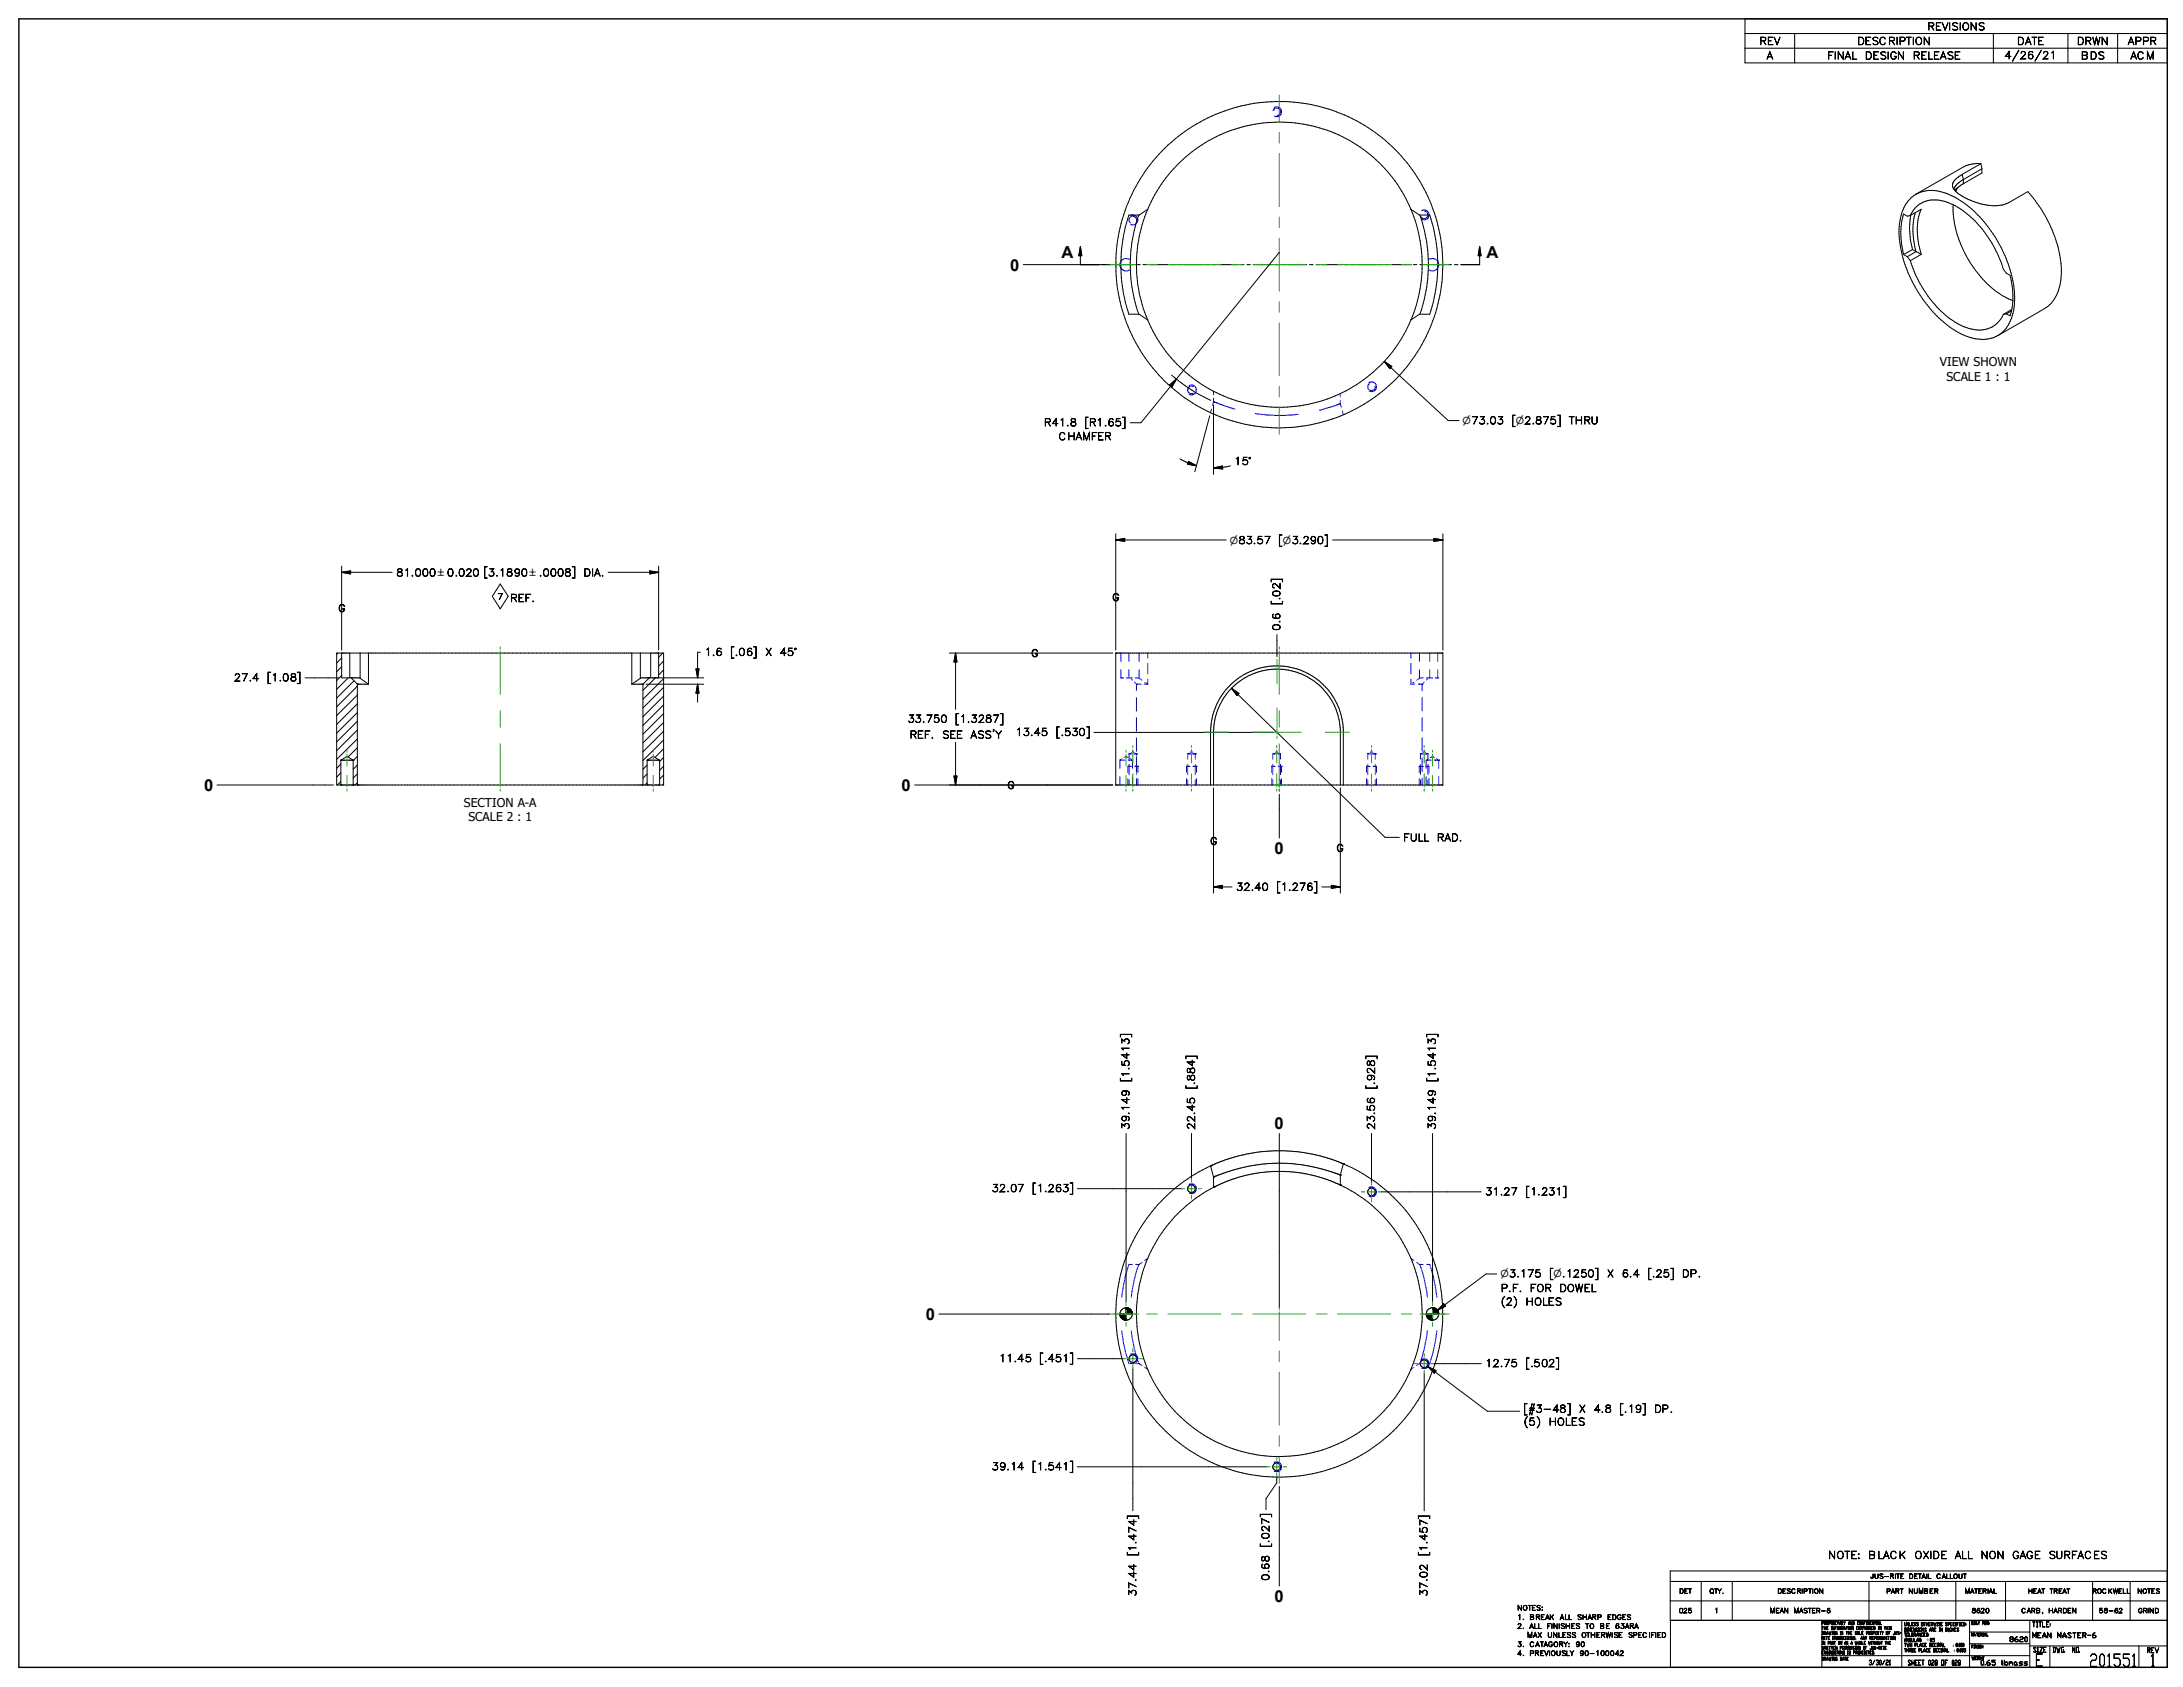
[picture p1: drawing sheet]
<svg xmlns="http://www.w3.org/2000/svg" width="279mm" height="216mm" viewBox="0 0 279 216" stroke-linecap="round" stroke-linejoin="round" font-family="sans-serif">
<defs><g id="words">
<g font-size="2.2">
<text x="260.4" y="213.2">E</text>
<text x="267.4" y="213.3">201551</text>
<text x="275.2" y="213.3">1</text>
</g>
<g font-size="2.1">
<text x="129.3" y="34.6">0</text>
<text x="135.8" y="33">A</text>
<text x="190.2" y="33">A</text>
<text x="26.1" y="101.2">0</text>
<text x="115.4" y="101.2">0</text>
<text x="163.1" y="109.3">0</text>
<text x="163.1" y="144.5">0</text>
<text x="118.5" y="168.9">0</text>
<text x="163.1" y="205">0</text>
</g>
<g font-size="1.6">
<text x="248.3" y="46.9">VIEW SHOWN</text>
<text x="249.1" y="48.7">SCALE 1 : 1</text>
<text x="59.3" y="103.3">SECTION A-A</text>
<text x="59.9" y="105.1">SCALE 2 : 1</text>
</g>
<g font-size="1.3">
<text x="225.2" y="5.7">REV</text>
<text x="237.7" y="5.7">DESCRIPTION</text>
<text x="246.7" y="3.9">REVISIONS</text>
<text x="258.2" y="5.7">DATE</text>
<text x="265.8" y="5.7">DRWN</text>
<text x="272.3" y="5.7">APPR</text>
<text x="226.1" y="7.6">A</text>
<text x="233.9" y="7.6">FINAL</text>
<text x="238.7" y="7.6">DESIGN</text>
<text x="244.8" y="7.6">RELEASE</text>
<text x="256.5" y="7.5">4/26/21</text>
<text x="266.3" y="7.6">BDS</text>
<text x="272.7" y="7.6">ACM</text>
<text x="133.6" y="54.5">R41.8</text>
<text x="135.5" y="56.3">CHAMFER</text>
<text x="138.8" y="54.5">[R1.65]</text>
<text x="157.9" y="59.5">15°</text>
<text x="193.5" y="54.3">[n2.875]</text>
<text x="200.8" y="54.3">THRU</text>
<text x="163.6" y="69.6">[n3.290]</text>
<text x="50.7" y="73.7">81.000 `0.020 [3.1890 `.0008]</text>
<text x="65.3" y="77">REF.</text>
<text x="74.7" y="73.7">DIA.</text>
<text x="142.3" y="76.9">G</text>
<text x="163.8" y="77.4" transform="rotate(-90 163.8 77.4)">[.02]</text>
<text x="43.3" y="78.3">G</text>
<text x="90.2" y="83.9">1.6</text>
<text x="93.5" y="83.9">[.06]</text>
<text x="97.9" y="83.9">X</text>
<text x="99.8" y="83.9">45°</text>
<text x="163.8" y="80.7" transform="rotate(-90 163.8 80.7)">0.6</text>
<text x="29.9" y="87.2">27.4</text>
<text x="34.2" y="87.2">[1.08]</text>
<text x="132" y="84.1">G</text>
<text x="116.2" y="92.5">33.750</text>
<text x="116.4" y="94.5">REF.</text>
<text x="120.6" y="94.5">SEE</text>
<text x="122.2" y="92.5">[1.3287]</text>
<text x="124.2" y="94.5">ASS'Y</text>
<text x="130" y="94.1">13.45</text>
<text x="135.1" y="94.1">[.530]</text>
<text x="128.9" y="101">G</text>
<text x="179.6" y="107.7">FULL</text>
<text x="183.9" y="107.7">RAD.</text>
<text x="154.9" y="108.1">G</text>
<text x="158.2" y="114">32.40</text>
<text x="163.4" y="114">[1.276]</text>
<text x="171" y="109">G</text>
<text x="144.5" y="138.5" transform="rotate(-90 144.5 138.5)">[1.5413]</text>
<text x="152.9" y="139.4" transform="rotate(-90 152.9 139.4)">[.884]</text>
<text x="175.9" y="139.4" transform="rotate(-90 175.9 139.4)">[.928]</text>
<text x="183.7" y="138.5" transform="rotate(-90 183.7 138.5)">[1.5413]</text>
<text x="144.5" y="144.6" transform="rotate(-90 144.5 144.6)">39.149</text>
<text x="152.9" y="144.6" transform="rotate(-90 152.9 144.6)">22.45</text>
<text x="175.9" y="144.6" transform="rotate(-90 175.9 144.6)">23.56</text>
<text x="183.7" y="144.6" transform="rotate(-90 183.7 144.6)">39.149</text>
<text x="126.9" y="152.5">32.07</text>
<text x="132.1" y="152.5">[1.263]</text>
<text x="190.1" y="153">31.27</text>
<text x="195.2" y="153">[1.231]</text>
<text x="192.1" y="165.3">P.F.</text>
<text x="192.1" y="167">(2)</text>
<text x="195.2" y="167">HOLES</text>
<text x="195.8" y="165.3">FOR</text>
<text x="198.3" y="163.4">[n.1250]</text>
<text x="199.6" y="165.3">DOWEL</text>
<text x="205.7" y="163.4">X</text>
<text x="207.6" y="163.4">6.4</text>
<text x="210.9" y="163.4">[.25]</text>
<text x="215.3" y="163.4">DP.</text>
<text x="127.8" y="174.3">11.45</text>
<text x="133" y="174.3">[.451]</text>
<text x="190.1" y="174.9">12.75</text>
<text x="195.2" y="174.9">[.502]</text>
<text x="195" y="180.8">[#3-48]</text>
<text x="195" y="182.4">(5)</text>
<text x="198.2" y="182.4">HOLES</text>
<text x="202.1" y="180.8">X</text>
<text x="204" y="180.8">4.8</text>
<text x="207.3" y="180.8">[.19]</text>
<text x="211.7" y="180.8">DP.</text>
<text x="126.9" y="188.1">39.14</text>
<text x="132.1" y="188.1">[1.541]</text>
<text x="145.4" y="199.1" transform="rotate(-90 145.4 199.1)">[1.474]</text>
<text x="162.4" y="202.3" transform="rotate(-90 162.4 202.3)">0.68</text>
<text x="162.4" y="198" transform="rotate(-90 162.4 198)">[.027]</text>
<text x="182.7" y="199.1" transform="rotate(-90 182.7 199.1)">[1.457]</text>
<text x="234" y="199.5">NOTE:</text>
<text x="239.1" y="199.5">BLACK</text>
<text x="245" y="199.5">OXIDE</text>
<text x="250.2" y="199.5">ALL</text>
<text x="253.5" y="199.5">NON</text>
<text x="257.5" y="199.5">GAGE</text>
<text x="262.2" y="199.5">SURFACES</text>
<text x="145.4" y="204.3" transform="rotate(-90 145.4 204.3)">37.44</text>
<text x="182.7" y="204.3" transform="rotate(-90 182.7 204.3)">37.02</text>
</g>
<g font-size="1.2">
<text x="187.2" y="54.3">n73.03</text>
<text x="157.4" y="69.6">n83.57</text>
<text x="192.1" y="163.4">n3.175</text>
</g>
<text font-size="1" x="63.7" y="76.7">7</text>
<g font-size=".9">
<text x="260.1" y="209.6">MEAN</text>
<text x="260.1" y="208.2">TITLE:</text>
<text x="263.2" y="209.6">MASTER-6</text>
<text x="244.2" y="213.1">SHEET 028 OF 028</text>
<text x="253.5" y="213.1">0.65</text>
<text x="256.1" y="213.1">lbmass</text>
<text x="257.1" y="210.1">8620</text>
<text x="260.2" y="211.5">SIZE</text>
<text x="262.7" y="211.5">DWG.</text>
<text x="265.2" y="211.5">NO.</text>
<text x="274.8" y="211.5">REV</text>
</g>
<g font-size=".8">
<text x="214.9" y="203.9">DET</text>
<text x="218.8" y="203.9">QTY.</text>
<text x="227.5" y="203.9">DESCRIPTION</text>
<text x="239.4" y="202">JUS-RITE</text>
<text x="241.4" y="203.9">PART</text>
<text x="244.3" y="203.9">NUMBER</text>
<text x="244.3" y="202">DETAIL</text>
<text x="247.8" y="202">CALLOUT</text>
<text x="251.5" y="203.9">MATERIAL</text>
<text x="259.5" y="203.9">HEAT</text>
<text x="262.3" y="203.9">TREAT</text>
<text x="267.8" y="203.9">ROCKWELL</text>
<text x="273.5" y="203.9">NOTES</text>
<text x="194.2" y="206.1">NOTES:</text>
<text x="194.2" y="207.3">1.</text>
<text x="194.2" y="208.4">2.</text>
<text x="195.5" y="209.6">MAX</text>
<text x="195.8" y="207.3">BREAK</text>
<text x="195.8" y="208.4">ALL</text>
<text x="198" y="208.4">FINISHES</text>
<text x="198" y="209.6">UNLESS</text>
<text x="199.6" y="207.3">ALL</text>
<text x="201.8" y="207.3">SHARP</text>
<text x="202.4" y="209.6">OTHERWISE</text>
<text x="202.9" y="208.4">TO</text>
<text x="204.7" y="208.4">BE</text>
<text x="205.7" y="207.3">EDGES</text>
<text x="206.7" y="208.4">63ARA</text>
<text x="208.4" y="209.6">SPECIFIED</text>
<text x="214.9" y="206.4">025</text>
<text x="219.4" y="206.4">1</text>
<text x="226.5" y="206.4">MEAN</text>
<text x="229.6" y="206.4">MASTER-6</text>
<text x="252.3" y="206.4">8620</text>
<text x="258.7" y="206.4">CARB,</text>
<text x="262.2" y="206.4">HARDEN</text>
<text x="268.6" y="206.4">58-62</text>
<text x="273.6" y="206.4">GRIND</text>
<text x="194.2" y="210.7">3.</text>
<text x="194.2" y="211.9">4.</text>
<text x="195.8" y="210.7">CATAGORY:</text>
<text x="195.8" y="211.9">PREVIOUSLY</text>
<text x="201.6" y="210.7">90</text>
<text x="202.1" y="211.9">90-100042</text>
<text x="239.2" y="213.1">3/30/21</text>
</g>
<g font-size=".6">
<text x="243.7" y="208.1">UNLESS OTHERWISE SPECIFIED:</text>
<text x="243.7" y="208.8">DIMENSIONS ARE IN INCHES</text>
<text x="243.7" y="209.4">TOLERANCES:</text>
<text x="243.7" y="210.1">ANGULAR:</text>
<text x="243.7" y="210.7">TWO PLACE DECIMAL</text>
<text x="243.7" y="211.4">THREE PLACE DECIMAL</text>
</g>
<g font-size=".5">
<text x="233.2" y="207.9">PROPRIETARY AND CONFIDENTIAL</text>
<text x="233.2" y="208.5">THE INFORMATION CONTAINED IN THIS</text>
<text x="233.2" y="209.2">DRAWING IS THE SOLE PROPERTY OF JUS-</text>
<text x="233.2" y="209.8">RITE ENGINEERING.</text>
<text x="238.2" y="209.8">ANY REPRODUCTION</text>
<text x="252.3" y="207.9">GD&amp;T PER:</text>
<text x="252.3" y="209.4">MATERIAL</text>
<text x="233.2" y="212.5">DRAWING DATE</text>
<text x="233.2" y="211.1">WRITTEN PERMISSION OF JUS-RITE</text>
<text x="233.2" y="211.7">ENGINEERING IS PROHIBITED.</text>
<text x="233.2" y="210.4">IN PART OR AS A WHOLE WITHOUT THE</text>
<text x="246.6" y="210.1">`0.5</text>
<text x="249.9" y="210.7">`0.010</text>
<text x="250.1" y="211.4">`0.005</text>
<text x="252.3" y="212.4">WEIGHT</text>
<text x="252.3" y="210.9">FINISH</text>
</g>
</g></defs>
<g fill="none" stroke="#000" stroke-width=".13">
<path d="M223.3 2.4h54.1v5.6h-54.1zM223.3 4.3h54.1M223.3 6.2h54.1M229.7 4.3v3.7M255.1 4.3v3.7M264.7 4.3v3.7M271 4.3v3.7M131 33.9h11.3M138.3 31.6v2.3M138.3 31.6l.2 1.1h-.4zM142.7 33.9h2.4M145.4 33.9a18.3 18.3 0 0 0 14 17.7 18.3 18.3 0 0 0 20.5-9.2l.7-1.4"/>
<path d="M145.5 33.9h.4M145.8 27.5a18.9 18.9 0 0 0 0 12.7M146.3 33.9h.4M146.9 26.8a18.3 18.3 0 0 1 23.9-9.7 18.3 18.3 0 0 1 9.8 23.9M146.9 26.8a17.6 17.6 0 0 0-1.5 7.1M146.9 26.8l-1.1 .7h-1.3a20.6 20.6 0 0 0-.9 8.5l.4 2.7 .5 1.5h1.3l1.1 .8M147.1 33.9h2.4M149.9 33.9h.5M150.7 33.9h.5M151.6 33.9h2.3M154.3 33.9h.5M155.2 33.9h.4"/>
<path d="M156 33.9h2.4M158.8 33.9h.4M159.6 33.9h.4M160.4 33.9h2.4M163.2 33.9h.4M163.7 32.3l-13.1 16.2M164 33.9h.4M164.8 33.9h2.4M167.6 33.9h.5M168.4 33.9h.5M169.3 33.9h2.4M172 33.9h.5"/>
<path d="M172.9 33.9h.4M173.7 33.9h2.4M176.5 33.9h.4M177.3 33.9h.5M178.1 33.9h2.4M180.6 26.8l1.1 .7h1.3a20.1 20.1 0 0 1 0 12.7h-1.3l-1.1 .8M180.9 33.9h.4M181.7 27.5a18.9 18.9 0 0 1 0 12.7M181.7 33.9h.5M182.6 33.9h2.4M185.3 33.9h.5M186.1 33.9h.5"/>
<path d="M189.4 31.6v2.3h-2.4M189.4 31.6l.2 1.1h-.4zM243.6 32.6l.5 .3M244.1 32.9l.4 .5M244.5 33.4a14.2 14.2 0 0 0 6.2 8.1 4.4 4.4 0 0 0 4.6 .1 3.9 3.9 0 0 0 1.1-1.4M244.5 27.6a3.2 3.2 0 0 1 2.7-2 7.2 7.2 0 0 1 5.1 2.2l1.4 1.5 1.3 1.8 1.2 2.7a1.76 1.76 0 0 0 1.1 1.4 9 9 0 0 1 0 5.2l-.5-.2M244.5 27.6l1.4-.8a8.1 8.1 0 0 0 0 5.7M244.5 27.6l-.4 .1-.5-.3a9.4 9.4 0 0 0 0 5.2M244.6 25.4a4.3 4.3 0 0 1 4.9-.5 14.9 14.9 0 0 1 7.1 7.8 11.9 11.9 0 0 1 1 7.7 3.9 3.9 0 0 1-5.3 2.8 12.4 12.4 0 0 1-6.3-5.1 14.7 14.7 0 0 1-2.9-9.4 5.3 5.3 0 0 1 1.5-3.3zM244.6 27.5a9.6 9.6 0 0 0 .2 4.4M244.8 31.9l.4 .3M244.8 31.9l-1.2 .7"/>
<path d="M245.1 27.2a8.9 8.9 0 0 0 .1 5M245.2 32.2h.1M245.3 32.2l-1.2 .7M245.3 32.2l.6 .3M245.9 32.5l-1.4 .9M250 26.2a14 14 0 0 0 3.8 9.5l.7 .8a9.1 9.1 0 0 0 3.1 2M250.2 24.4l.1 .1M250.3 24.5a8.7 8.7 0 0 0 4.7 1.8h1.2l.7-.3 2.6-1.5a15.8 15.8 0 0 1 4.3 10.8 5 5 0 0 1-2.1 4.2l-6 3.5M250.5 24l-.2 .5M251.1 22.3l.2 .7M251.1 22.3l-.5 .4a1.06 1.06 0 0 0-.5 1.5l.1 .2M251.3 23l-.8 .5-.3 .4-.1 .4"/>
<path d="M251.3 23.5l-.5 .3-.6 .6M251.3 23v.5M253.5 20.9l.2 .7M253.5 20.9l-2.4 1.4M253.5 20.9a4.3 4.3 0 0 0-2.3 .5l-6 3.5M253.7 21.6l-2.4 1.4M253.7 21.6v.5l-2.4 1.4M257.4 39.8l-.6 .4M257.5 39.6l-1.1 .6M149.7 49.3l.9-.8-.6 1zM150 48a21 21 0 0 0 5 3.2M150.6 48.5l-4.6 5.6h-1.3"/>
<path d="M151 58.7l.8 .4 1.3 .5M152.1 59.1l1 .5-1.1-.2zM154.8 53.2l-1.9 7.2M155.3 51.8v8.9M155.3 59.9l1.2-.3v.4zM157.5 59.6l-1 .2-1.2 .1M177.2 46.3l8.2 7.5h1.3M177.2 46.3l.9 .6-.2 .3zM256.8 40.2h-.4M43.7 72.5v10.7M43.7 73.2h6.5M43.7 73.2l1.2-.1v.3z"/>
<path d="M64 74.7l1 1.6-1 1.6-1-1.6zM77.8 73.2h6.5M83.2 73.1l1.1 .1-1.1 .2zM84.3 72.5v10.7M142.8 68.3v14.9M142.8 69.1h14.1M142.8 69.1l1.1-.2v.4zM170.6 69.1h14.1M183.5 68.9l1.2 .2-1.2 .2zM184.7 68.3v14.9M39 86.8h4.3M43.1 83.6h41.8v16.9h-41.8z"/>
<path d="M43.2 83.6l-.1 .1M43.6 97.3h.1M43.6 98.9l-.5 .5M43.6 97.8l-.5 .5M43.6 97.3v3.2M43.6 97.3l.8-.5 .8 .5M43.7 97.3h1.5M43.7 86.4l-.6 .7M43.7 85.3l-.6 .7M43.7 84.2l-.6 .6M43.7 83.6v3.2h2.4M44.6 86.8l-1.5 1.4"/>
<path d="M44.8 83.6v3.2M44.9 86.8l.8 .8M45.2 97.3h.1M45.2 97.3v3.2M45.3 87.1l-2.2 2.2M45.7 87.6h.1M45.7 99l-.5 .6M45.7 97.9l-.5 .6M45.7 96.8l-.5 .5M45.7 95.7l-1.2 1.2M45.7 94.6l-2.6 2.6M45.7 93.4l-2.6 2.7"/>
<path d="M45.7 92.3l-2.6 2.7M45.7 91.2l-2.6 2.6M45.7 90.1l-2.6 2.6M45.7 89l-2.6 2.6M45.7 87.8l-2.6 2.7M45.7 87.6v12.9M45.8 87.6h1.4M46.1 83.6v3.2M46.1 86.8l1.1 .8M47.2 83.6v4M80.9 87.6h1.4M80.9 83.6v4"/>
<path d="M82 86.8l-1.1 .8M82 83.6v3.2M82.3 87.6h.1M82.3 87.6v12.9M82.7 87.6h7.4M82.8 97.3h.1M82.8 99.1l-.5 .5M82.8 97.9l-.5 .6M82.8 97.3v3.2M82.8 97.3l.8-.5 .8 .5M82.8 97.3h1.6M83.1 86.8l-.8 .8"/>
<path d="M83.3 83.6v3.2M83.9 86.8l-1.6 1.5M84.3 83.6v3.2M84.4 97.3v3.2M84.8 83.6l-.5 .5M84.9 99.2l-.5 .5M84.9 98.1l-.5 .5M84.9 96.9l-.5 .6M84.9 95.8l-1.1 1.1M84.9 94.7l-2.6 2.6M84.9 93.6l-2.6 2.6M84.9 92.5l-2.6 2.6"/>
<path d="M84.9 91.3l-2.6 2.7M84.9 90.2l-2.6 2.6M84.9 89.1l-2.6 2.6M84.9 88l-2.6 2.6M84.9 86.9l-2.6 2.6M84.9 85.7l-.6 .7M84.9 84.6l-.6 .7M89.1 85.6h.4l-.2 1.2zM89.3 87.6v2.2M89.3 87.6l.2 1.1h-.4zM89.6 83.5h-.3v3.3M90.1 86.8h-8.1"/>
<path d="M121.5 83.6h20.9M122.1 99.3h.4l-.2 1.2zM122.3 83.6v7.2M122.3 95v5.5M122.3 83.6l.2 1.1h-.4zM140 93.7h23M142.8 83.6h41.9v16.9h-41.9zM157.6 88.1l19.7 19.1h1.8M157.6 88.1l1 .7-.3 .2zM163.4 81.2v2.8M27.8 100.5h14.9M43.6 100.5h.1"/>
<path d="M43.6 100l-.4 .5M45.2 100.5h.1M45.7 100.5h.1M45.7 100.2l-.2 .3M82.8 100.2l-.3 .3M84.9 100.3l-.1 .2M117.1 100.5h25.3M154.9 100.5v-7a8.5 8.5 0 0 1 3-6.2 8.6 8.6 0 0 1 5.1-2.1 8.2 8.2 0 0 1 2.7 .3 8.5 8.5 0 0 1 6.2 7.8v7.2M155.3 100.5v-7a8.1 8.1 0 0 1 7.8-7.9h.7a8.1 8.1 0 0 1 7.7 7.7v7.2M155.3 100.8v13.5M155.3 113.5h2.4M155.3 113.5l1.2-.2v.4z"/>
<path d="M163.7 101.7v5.5M169.2 113.5h2.3M170.4 113.3l1.1 .2-1.1 .2zM171.5 100.8v13.5M137.9 152.1h13.3M144.1 145.1v21.5M152.5 145.1v5.8M155 149.2h.1M155.3 150.6h.1M155.3 150.6v1.3a18.2 18.2 0 0 0-5.7 27.8 18.2 18.2 0 0 0 28.3-.1 18.2 18.2 0 0 0-5.9-27.7l-.5-.2M155.3 151.9h.1M155.4 151.9h.1"/>
<path d="M163.7 145.1v22.3M171.4 151.6l-2.2-.9-1.9-.5-2.3-.3h-2l-1.8 .2-1.8 .3-2.4 .8-1.6 .7M171.4 151.6h.1M171.5 150.3l-2.3-.7-1.6-.4-2.2-.3h-1.8l-1.8 .1-2.2 .3-2.6 .7-1.7 .6M171.5 151.6h.1M171.5 150.4h.1M171.5 151.7h.1M171.5 150.4v1.3M171.9 148.9l-2.2-.8-2.2-.5-2.2-.3h-2.3l-2.3 .2-2 .4-1.8 .5-1.9 .8M171.9 149h.1M171.9 149a20.8 20.8 0 0 1 7.9 32.5 21 21 0 0 1-21.9 6.7 20.9 20.9 0 0 1-15.1-20.1 20.9 20.9 0 0 1 12.1-18.9l.4 1.4M171.9 149l-.4 1.4"/>
<path d="M175.5 145.1v6.2M176.8 152.5h12.8M183.4 145.1v21.5M120.2 168.2h21.8M137.9 173.9h5.8M143.3 168.2h1.6M143.4 168.4a.78 .78 0 0 0 .6 .5M144.4 167.4a.81 .81 0 0 0-1 1M144.4 167.4l.3 .2M144.7 167.6l-.6-.2v1.6a.8 .8 0 0 1-.7-.6M144.7 167.6l.1 .1M144.8 167.7l.1 .3"/>
<path d="M144.9 168v.2M144.9 168.2a.83 .83 0 0 1-.8 .8M145 175.2v18.2M182.3 175.8v17.6M182.5 168.2l.1 .3M182.5 168.2h1.6M182.6 168.4l.1 .3M182.6 168.5l.1 .2M182.7 168.7h.1M182.8 174.9l7.6 5.7h4.1M182.8 174.9l1 .5-.2 .3zM183.6 174.5h6"/>
<path d="M183.6 167.4a.82 .82 0 0 0-1.1 .8M183.7 167.4l.3 .3M184 167.7l-.2-.2-.4-.1v1.6l-.6-.3M184 167.7l.1 .2M184.1 167.9a.8 .8 0 0 1-.3 .9 .8 .8 0 0 1-1-.1M184.8 166.9l.2 .3-1 .5zM191.6 163h-1.4l-6.2 4.7M137.9 187.7h24.2M163.4 189v.8l-1.4 2v1.4M163.7 190.2v12.8M213.8 202.4h63.6M213.8 204.9h63.6"/>
<path d="M213.8 207.4v6h63.6v-12.4h-63.6v6.4h63.6M217.7 202.4v5M221.7 202.4v5M233.2 207.4v6M233.2 211.9h26.6M239.2 202.4v5M243.4 207.4v6M250.3 202.4v5M252.1 208.9h7.7M252.1 210.4h7.7M252.1 207.4v6M256.7 202.4v5"/>
<path d="M259.8 210.6h17.6M259.8 207.4v6M262.4 210.6v2.8M267.8 202.4v5M272.6 202.4v5M273.8 210.6v2.8"/>
<circle cx="163.7" cy="33.9" r="20.9"/>
<circle cx="152.5" cy="152.1" r=".49"/>
<circle cx="175.5" cy="152.5" r=".48"/>
<circle cx="145" cy="173.9" r=".49"/>
<circle cx="182.3" cy="174.5" r=".49"/>
<circle cx="163.4" cy="187.7" r=".49"/>
</g>
<g fill="none" stroke="#00f" stroke-width=".13">
<path d="M162.9 14.1h.1M162.9 14.1a.47 .47 0 0 1 .8-.1 .5 .5 0 0 1-.2 .8M163.1 13.8a.63 .63 0 0 1 .9 .5 .63 .63 0 0 1-.9 .6M144.5 33.2a.8 .8 0 0 0-1.1 .4 .8 .8 0 0 0 .6 1.1l.5-.1M144.7 27.6a.63 .63 0 0 1 .9 .5 .63 .63 0 0 1-.9 .6M145.5 28.3h.1M145.5 28.3a.49 .49 0 0 0-.7-.6 .49 .49 0 0 0-.1 .8M182 27a.63 .63 0 0 1 .9 .5 .63 .63 0 0 1-.9 .6M182.3 27h.1M182.3 27a.49 .49 0 0 1 .4 .8 .49 .49 0 0 1-.9-.1M182.9 33.2a.8 .8 0 0 1 1.2 .4 .8 .8 0 0 1-.6 1.1l-.6-.1M152.2 49.4a.63 .63 0 0 1 .9 .5 .63 .63 0 0 1-.9 .5"/>
<path d="M152.7 49.5a.48 .48 0 0 0-.7 .4 .48 .48 0 0 0 .7 .4M155.1 52.4l-.2 .4M155.3 51.4h.1M155.3 51.4l-.1 .5M155.3 50.1v.4M155.3 51v.4M155.4 51.4h.1M155.4 51.4l2.5 .9M157.9 52.3h.1M160.7 52.9l2.4 .3h1.4l1.7-.2M171.5 51.7l-2.6 .8M171.5 51.7h.1"/>
<path d="M171.5 51.7l.2 .4M171.5 50.4v.4M171.5 51.2v.5M171.8 52.6l.1 .5M175.2 49.1h.1M175.2 49.1a.49 .49 0 0 0 .2 .9 .49 .49 0 0 0 .6-.6M175.2 48.9a.64 .64 0 0 1 1 .6 .64 .64 0 0 1-1 .5M143.3 97.3v1M143.3 99.4v1.1M143.3 97.3h.6M143.5 86.8h.1M143.5 83.6v1"/>
<path d="M143.5 85.7v1.1M143.5 86.8h.3M143.6 97.1l-.3 .2M143.9 97.3h.1M143.9 97l.2-.2 .3 .2M144.2 86.8h.7M144.4 99.6v.9M144.4 98.1h.1M144.4 97.3h.1M144.4 97.3h.5M144.5 83.6v1M144.5 85.7v1.1"/>
<path d="M144.5 96.5v.7M144.5 97.8v1.3M144.5 99.8v.7M144.5 96.5h.3M144.7 97.1l.2 .2M144.7 96.4l-.2 .1M144.7 86.8l.2 .2M144.8 98.1h-.4v.8M144.8 96.3l.2-.1 .1 .1M144.9 97.3v1M144.9 99.4v1.1M145.1 96.5h.3"/>
<path d="M145.2 98.1h.4M145.2 87.3l.2 .3M145.3 96.4l.2 .1M145.3 86.8h.5M145.4 87.6v.8M145.4 89.3v1.7M145.4 91.9v1.7M145.4 94.4v1.7M145.4 99.6v.9M145.5 96.5h.1M145.5 87.6h.1M145.5 96.5v2.6"/>
<path d="M145.5 87.6h.4M145.6 98.1h.1M145.6 98.1v.8M145.6 99.6v.9M145.8 86.8h.1M145.8 83.6v1.1M145.8 85.7v1.1M145.8 86.8l.4 .3M145.9 87.6h.1M146.4 87.6h.5M146.5 87.3l.4 .3M146.9 83.6v.6"/>
<path d="M146.9 84.9v1.3M146.9 86.9v.7M151.9 98.1h.1M151.9 98.1v.8M151.9 99.6v.9M151.9 98.1h.4M152 96.5h.1M152 96.5v.7M152 97.8v1.3M152 99.8v.7M152 96.5h.3M152.2 96.4l-.2 .1"/>
<path d="M152.3 96.3l.2-.1 .1 .1M152.6 96.5h.1M152.6 96.5h.4M152.7 98.1h.4M152.8 96.4l.2 .1M153 96.5h.1M153 96.5v.7M153 97.8v1.3M153 99.8v.7M153.1 98.1h.1M153.1 98.1v.8M153.1 99.6v.9"/>
<path d="M162.8 98.1h.1M162.8 98.1v.8M162.8 99.6v.9M162.8 98.1h.4M162.9 97.8v1.3M162.9 99.8v.7M162.9 96.5h.3M163.1 96.4l-.2 .1v.7M163.2 96.5h.1M163.2 96.3l.2-.1 .2 .1M163.6 96.5h.1M163.6 96.5h.3"/>
<path d="M163.6 98.1h.4M163.7 96.4l.2 .1M163.9 96.5v.7M163.9 97.8v1.3M163.9 99.8v.7M164 98.1h.1M164 98.1v.8M164 99.6v.9M174.9 98.1h.1M174.9 98.1v.8M174.9 99.6v.9M174.9 98.1h.4"/>
<path d="M175.1 96.5v.7M175.1 97.8v1.3M175.1 99.8v.7M175.1 96.5h.3M175.2 96.4l-.1 .1M175.4 96.5h.1M175.4 96.3l.1-.1 .2 .1M175.7 96.5h.1M175.7 96.5h.3M175.7 98.1h.5v.8M175.8 96.4l.2 .1M176 96.5h.1"/>
<path d="M176 96.5v.7M176 97.8v1.3M176 99.8v.7M176.2 99.6v.9M180.6 87.6h.5M180.6 83.6v.6M180.6 84.9v1.3M180.6 86.9v.7M181 87.3l-.4 .3M181.5 87.6h.1M181.5 87.6h.5M181.6 98.1h.1"/>
<path d="M181.6 98.1v.8M181.6 99.6v.9M181.7 98.1h.4M181.7 83.6v1.1M181.7 85.7v1.1M181.7 86.8l-.4 .3M181.7 86.8h.1M181.8 96.5h.3M181.8 96.5v.7M181.8 97.8v1.3M181.8 99.8v.7M182 96.4l-.2 .1"/>
<path d="M182 87.6h.1M182 87.6v.8M182 89.3v1.7M182 91.9v1.7M182 94.4v1.7M182 97v1.7M182 99.6v.9M182.1 98.1h.1M182.1 96.5h.1M182.1 96.3l.2-.1 .1 .1M182.2 86.8h-.5M182.3 87.3l-.3 .3"/>
<path d="M182.4 96.5h.1M182.4 96.5h.4M182.5 98.1h.4v.8M182.5 97.3h.6M182.5 97.3v1M182.5 99.4v1.1M182.6 86.8h.7M182.6 96.4l.2 .1M182.7 96.5h.1M182.8 96.5v.7M182.8 97.8v1.3M182.8 99.8v.7"/>
<path d="M182.8 97.1l-.3 .2M182.8 86.8l-.2 .2M182.9 99.6v.9M183 83.6v1M183 85.7v1.1M183.1 97.3h.1M183.1 97l.3-.2 .2 .2M183.6 97.3h.1M183.6 97.3h.5M183.7 86.8h.3M183.9 97.1l.2 .2M184 86.8h.1"/>
<path d="M184 83.6v1M184 85.7v1.1M184.1 97.3h.1M184.1 97.3v1M184.1 99.4v1.1M152.2 151.6a.64 .64 0 0 1 .9 .3 .64 .64 0 0 1-.2 .7 .64 .64 0 0 1-.7 .1M175.2 152a.63 .63 0 0 1 1 .5 .63 .63 0 0 1-1 .6M143.6 170.3l.2 1.6 .7 2.6h.4M144.7 173.3a.62 .62 0 0 1 .9 .6 .62 .62 0 0 1-.9 .5M144.8 170.3a21.1 21.1 0 0 0 1 4.2M144.9 161.8h-.4l-.5 1.6-.4 2.6M145.3 174.5h.5l.4 .2"/>
<path d="M145.8 161.8a20.4 20.4 0 0 0-1 4.2M146.2 161.6l-.4 .2h-.5M146.5 175l.4 .3M146.9 161.1l-.4 .2M180.6 161.1l.4 .2M181 175l-.4 .3M181.3 161.6l.4 .2h.5M181.7 161.8a18.3 18.3 0 0 1 1 4.2M182 174a.63 .63 0 0 1 .9 .5 .63 .63 0 0 1-.9 .6M182.2 174.5h-.5l-.4 .2M182.6 161.8h.4a21.1 21.1 0 0 1 .9 4.2M182.7 170.3a19 19 0 0 1-1 4.2"/>
<path d="M183.9 170.3a22 22 0 0 1-.9 4.2h-.4M163.1 187.2a.62 .62 0 0 1 .9 .5 .62 .62 0 0 1-.9 .6"/>
</g>
<g fill="#000" stroke="#000" stroke-width=".13">
<path d="M138.3 31.6l.2 1.1h-.4zM189.4 31.6l.2 1.1h-.4zM149.7 49.3l.9-.8-.6 1zM152.1 59.1l1 .5-1.1-.2zM155.3 59.9l1.2-.3v.4zM177.2 46.3l.9 .6-.2 .3zM43.7 73.2l1.2-.1v.3zM83.2 73.1l1.1 .1-1.1 .2zM142.8 69.1l1.1-.2v.4zM183.5 68.9l1.2 .2-1.2 .2zM89.1 85.6h.4l-.2 1.2zM89.3 87.6l.2 1.1h-.4z"/>
<path d="M122.1 99.3h.4l-.2 1.2zM122.3 83.6l.2 1.1h-.4zM157.6 88.1l1 .7-.3 .2zM155.3 113.5l1.2-.2v.4zM170.4 113.3l1.1 .2-1.1 .2zM143.3 168.2h.8zM143.4 168.3l.7-.1-.7 .2zM143.4 168.5l.7-.3zM143.5 168.7l.6-.5zM144.1 168.2l-.5 .6zM144.1 168.2l-.3 .7zM144.1 168.2l-.1 .7h-.1z"/>
<path d="M143.3 168.3l.8-.1zM143.4 168.4l.7-.2zM143.4 168.6l.7-.4-.6 .4zM143.5 168.6l.6-.4zM144.1 168.2l-.5 .6v-.1zM144.1 168.2l-.4 .7v-.1zM144.1 168.2l-.4 .7zM144.1 168.2l-.2 .7zM144.1 168.2v.8zM144.1 168.2l.8-.2zM144.1 168.2l.8-.3zM144.1 168.2l.7-.5z"/>
<path d="M144.7 167.6l-.6 .6zM144.6 167.5l.1 .1-.6 .6zM144.5 167.5h.1l-.5 .7zM144.5 167.4l-.4 .8zM144.4 167.4l-.3 .8zM144.3 167.4h.1l-.3 .8zM144.2 167.4l-.1 .8zM144.1 167.4h.1l-.1 .8zM144.3 167.4l-.2 .8zM144.6 167.5l-.5 .7zM144.1 168.2l.6-.6 .1 .1zM144.1 168.2l.7-.4z"/>
<path d="M144.1 168.2l.8-.3v.1zM144.1 168.2l.8-.1v.1zM182.5 168.2h.9zM182.6 168.3l.8-.1-.8 .2zM182.6 168.5l.8-.3-.7 .4zM182.7 168.7l.7-.5-.6 .5zM183.4 168.2l-.6 .6zM183.4 168.2l-.4 .7zM183.4 168.2l-.2 .7zM182.6 168.3l.8-.1zM182.6 168.4l.8-.2zM182.7 168.6l.7-.4z"/>
<path d="M182.8 168.7l.6-.5zM182.8 168.7l.6-.5-.6 .6zM183.4 168.2l-.5 .7v-.1zM183.4 168.2l-.5 .7zM183.4 168.2l-.2 .7h-.1zM183.4 168.2l-.1 .8zM183.4 168.2v.8h-.1zM183.4 168.2l.7-.2zM183.4 168.2l.7-.3zM183.4 168.2l.7-.4zM183.4 168.2l.6-.5v.1zM183.4 168.2l.6-.5z"/>
<path d="M183.9 167.6l-.5 .6zM183.8 167.5l.1 .1-.5 .6zM183.7 167.5h.1l-.4 .7zM183.7 167.4l-.3 .8zM183.6 167.4l-.2 .8zM183.5 167.4l-.1 .8zM183.4 167.4v.8zM182.8 174.9l1 .5-.2 .3zM183.8 167.5l-.4 .7zM183.4 168.2l.5-.6zM183.4 168.2l.6-.4zM183.4 168.2l.7-.3v.1z"/>
<path d="M183.4 168.2l.7-.1v.1zM184.8 166.9l.2 .3-1 .5z"/>
</g>
<path d="M2.4 2.4h275v211h-275z" fill="none" stroke="#000" stroke-width=".18"/>
<g fill="none" stroke="#23a718" stroke-width=".13">
<path d="M163.7 12.2v3.4M163.7 16.9v1.4M163.7 19.7v6.7M142 33.9h3.4M146.8 33.9h1.3M149.5 33.9h6.8M157.6 33.9h1.4M160.4 33.9h6.7M163.7 27.8v1.3M163.7 30.5v6.8M163.7 38.6v1.4M168.5 33.9h1.3"/>
<path d="M171.2 33.9h6.8M179.4 33.9h1.3M182.1 33.9h3.4M163.7 41.3v6.8M163.7 49.5v1.3M163.7 52.2v3.3M44.4 96v.3M44.4 96.6v1.4M44.4 99.2v1.5M64 82.8v.3M64 83.3v5.6M64 91v2.1"/>
<path d="M64 95.2v5.5M83.6 96v.3M83.6 96.6v1.4M83.6 99.2v1.5M144.1 96v.3M144.1 96.6v1.4M144.1 99.2v1.5M145 95.4v.3M145 95.9v1.7M145 99v1.7M152.5 95.4v.3M152.5 95.9v1.7"/>
<path d="M152.5 99v1.7M154.1 93.7h3.2M160.4 93.7h6.1M163.4 95.4v.3M163.4 95.9v1.7M163.4 99v1.7M163.4 84.4v3.1M163.4 90.6v3.4M163.4 94.2v.3M163.7 82.8v.3M163.7 83.3v5.6M163.7 91v2.1"/>
<path d="M163.7 95.2v5.5M169.6 93.7h3.1M175.5 95.4v.3M175.5 95.9v1.7M175.5 99v1.7M182.3 95.4v.3M182.3 95.9v1.7M182.3 99v1.7M183.4 96v.3M183.4 96.6v1.4M183.4 99.2v1.5M44.4 101v.2"/>
<path d="M64 101v.2M83.6 101v.2M144.1 101v.2M145 101v.2M152.5 101v.2M162.9 100.5h.3M163.4 101v.2M163.5 100.5h.5M163.7 101v.2M164.3 100.5h.2M175.5 101v.2M182.3 101v.2"/>
<path d="M183.4 101v.2M151.2 152.1h.4M152.1 152.1h.8M152.5 150.9v.4M152.5 151.7v.9M152.5 153v.4M153.4 152.1h.4M174.2 152.5h.5M175.1 152.5h.9M175.5 151.3v.4M175.5 152.1v.9M175.5 153.4v.4"/>
<path d="M176.4 152.5h.4M142 168.2h3.7M143.7 173.9h.4M144.1 166.6v.5M144.1 167.6v1.1M144.1 169.2v.5M144.6 173.9h.8M145 172.6v.4M145 173.5v.8M145 174.7v.5M145.9 173.9h.4M146.8 168.2h1.3"/>
<path d="M149.5 168.2h6.8M157.6 168.2h1.4M160.4 168.2h6.7M163.7 167.4v.2M163.7 167.9v3.6M163.7 172.9v1.4M163.7 175.6v6.8M168.5 168.2h1.3M171.2 168.2h6.8M179.4 168.2h1.3M181 174.5h.4M181.7 168.2h3.8"/>
<path d="M181.8 174.5h.9M182.3 173.2v.5M182.3 174.1v.9M182.3 175.4v.4M183.1 174.5h.5M183.4 166.6v.5M183.4 167.6v1.1M183.4 169.2v.5M162.1 187.7h.4M163 187.7h.8M163.4 186.4v.5M163.4 187.3v.9"/>
<path d="M163.4 188.6v.4M163.7 183.7v1.4M163.7 186.4v3.4M164.2 187.7h.5"/>
</g>
<use href="#words"/>
</svg>
